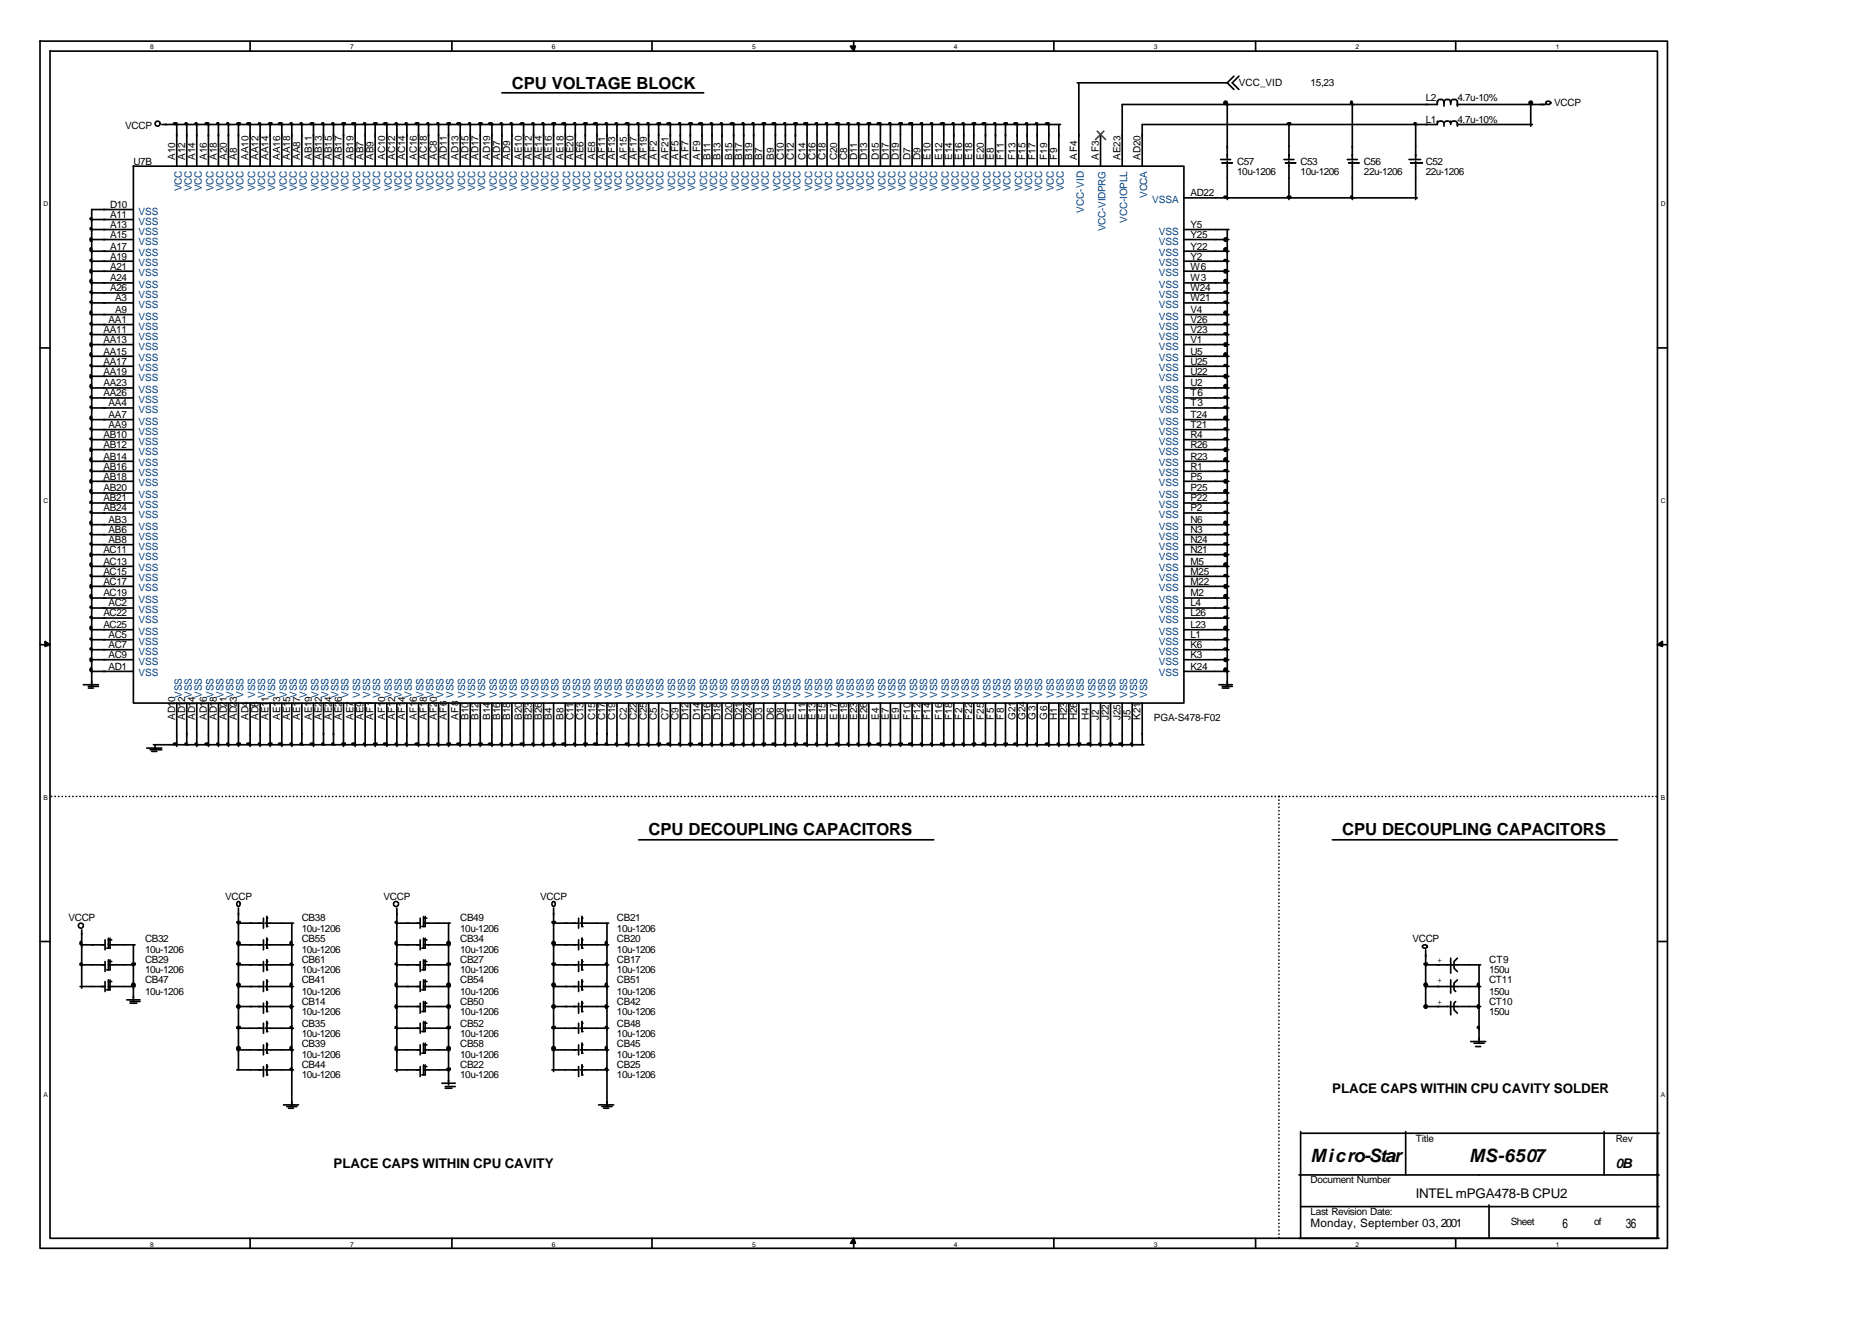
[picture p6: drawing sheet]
<svg xmlns="http://www.w3.org/2000/svg" width="297mm" height="210mm" viewBox="0 0 297 210" stroke-linecap="round" stroke-linejoin="round" font-family="sans-serif">
<defs><g id="words">
<g font-size="2.9">
<text x="208" y="184.3">Micro-Star</text>
<text x="233.1" y="184.3">MS-6507</text>
</g>
<g font-size="2.6">
<text x="81.2" y="14.2">CPU VOLTAGE BLOCK</text>
<text x="102.9" y="132.5">CPU DECOUPLING CAPACITORS</text>
<text x="213" y="132.5">CPU DECOUPLING CAPACITORS</text>
</g>
<g font-size="2.1">
<text x="211.4" y="173.5">PLACE CAPS WITHIN CPU CAVITY SOLDER</text>
<text x="52.9" y="185.4">PLACE CAPS WITHIN CPU CAVITY</text>
<text x="256.4" y="185.4">0B</text>
<text x="224.6" y="190.1">INTEL mPGA478-B CPU2</text>
<text x="247.9" y="194.9">6</text>
<text x="258" y="194.9">36</text>
</g>
<text font-size="1.9" x="208" y="194.6">Monday, September 03,2001</text>
<g font-size="1.6">
<text x="196.6" y="13.7">VCC_VID</text>
<text x="208" y="13.7">15,23</text>
<text x="226.2" y="16.1">L2</text>
<text x="231.2" y="16.1">4.7u-10%</text>
<text x="246.6" y="16.8">VCCP</text>
<text x="19.8" y="20.5">VCCP</text>
<text x="226.2" y="19.5">L1</text>
<text x="231.2" y="19.5">4.7u-10%</text>
<text x="21.2" y="26.1">U7B</text>
<text x="27.8" y="25.3" transform="rotate(-90 27.8 25.3)">A10</text>
<text x="29.4" y="25.3" transform="rotate(-90 29.4 25.3)">A12</text>
<text x="31" y="25.3" transform="rotate(-90 31 25.3)">A14</text>
<text x="32.8" y="25.3" transform="rotate(-90 32.8 25.3)">A16</text>
<text x="34.4" y="25.3" transform="rotate(-90 34.4 25.3)">A18</text>
<text x="36" y="25.3" transform="rotate(-90 36 25.3)">A20</text>
<text x="37.6" y="25.3" transform="rotate(-90 37.6 25.3)">A8</text>
<text x="39.4" y="25.3" transform="rotate(-90 39.4 25.3)">AA10</text>
<text x="41" y="25.3" transform="rotate(-90 41 25.3)">AA12</text>
<text x="42.6" y="25.3" transform="rotate(-90 42.6 25.3)">AA14</text>
<text x="44.4" y="25.3" transform="rotate(-90 44.4 25.3)">AA16</text>
<text x="46" y="25.3" transform="rotate(-90 46 25.3)">AA18</text>
<text x="47.6" y="25.3" transform="rotate(-90 47.6 25.3)">AA8</text>
<text x="49.5" y="25.3" transform="rotate(-90 49.5 25.3)">AB11</text>
<text x="51.1" y="25.3" transform="rotate(-90 51.1 25.3)">AB13</text>
<text x="52.7" y="25.3" transform="rotate(-90 52.7 25.3)">AB15</text>
<text x="54.2" y="25.3" transform="rotate(-90 54.2 25.3)">AB17</text>
<text x="56.1" y="25.3" transform="rotate(-90 56.1 25.3)">AB19</text>
<text x="57.7" y="25.3" transform="rotate(-90 57.7 25.3)">AB7</text>
<text x="59.3" y="25.3" transform="rotate(-90 59.3 25.3)">AB9</text>
<text x="61.1" y="25.3" transform="rotate(-90 61.1 25.3)">AC10</text>
<text x="62.7" y="25.3" transform="rotate(-90 62.7 25.3)">AC12</text>
<text x="64.3" y="25.3" transform="rotate(-90 64.3 25.3)">AC14</text>
<text x="66.1" y="25.3" transform="rotate(-90 66.1 25.3)">AC16</text>
<text x="67.7" y="25.3" transform="rotate(-90 67.7 25.3)">AC18</text>
<text x="69.3" y="25.3" transform="rotate(-90 69.3 25.3)">AC8</text>
<text x="70.9" y="25.3" transform="rotate(-90 70.9 25.3)">AD11</text>
<text x="72.8" y="25.3" transform="rotate(-90 72.8 25.3)">AD13</text>
<text x="74.3" y="25.3" transform="rotate(-90 74.3 25.3)">AD15</text>
<text x="75.9" y="25.3" transform="rotate(-90 75.9 25.3)">AD17</text>
<text x="77.8" y="25.3" transform="rotate(-90 77.8 25.3)">AD19</text>
<text x="79.4" y="25.3" transform="rotate(-90 79.4 25.3)">AD7</text>
<text x="81" y="25.3" transform="rotate(-90 81 25.3)">AD9</text>
<text x="82.8" y="25.3" transform="rotate(-90 82.8 25.3)">AE10</text>
<text x="84.4" y="25.3" transform="rotate(-90 84.4 25.3)">AE12</text>
<text x="86" y="25.3" transform="rotate(-90 86 25.3)">AE14</text>
<text x="87.6" y="25.3" transform="rotate(-90 87.6 25.3)">AE16</text>
<text x="89.4" y="25.3" transform="rotate(-90 89.4 25.3)">AE18</text>
<text x="91" y="25.3" transform="rotate(-90 91 25.3)">AE20</text>
<text x="92.6" y="25.3" transform="rotate(-90 92.6 25.3)">AE6</text>
<text x="94.5" y="25.3" transform="rotate(-90 94.5 25.3)">AE8</text>
<text x="96" y="25.3" transform="rotate(-90 96 25.3)">AF11</text>
<text x="97.6" y="25.3" transform="rotate(-90 97.6 25.3)">AF13</text>
<text x="99.5" y="25.3" transform="rotate(-90 99.5 25.3)">AF15</text>
<text x="101.1" y="25.3" transform="rotate(-90 101.1 25.3)">AF17</text>
<text x="102.7" y="25.3" transform="rotate(-90 102.7 25.3)">AF19</text>
<text x="104.2" y="25.3" transform="rotate(-90 104.2 25.3)">AF2</text>
<text x="106.1" y="25.3" transform="rotate(-90 106.1 25.3)">AF21</text>
<text x="107.7" y="25.3" transform="rotate(-90 107.7 25.3)">AF5</text>
<text x="109.3" y="25.3" transform="rotate(-90 109.3 25.3)">AF7</text>
<text x="111.1" y="25.3" transform="rotate(-90 111.1 25.3)">AF9</text>
<text x="112.7" y="25.3" transform="rotate(-90 112.7 25.3)">B11</text>
<text x="114.3" y="25.3" transform="rotate(-90 114.3 25.3)">B13</text>
<text x="116.2" y="25.3" transform="rotate(-90 116.2 25.3)">B15</text>
<text x="117.7" y="25.3" transform="rotate(-90 117.7 25.3)">B17</text>
<text x="119.3" y="25.3" transform="rotate(-90 119.3 25.3)">B19</text>
<text x="120.9" y="25.3" transform="rotate(-90 120.9 25.3)">B7</text>
<text x="122.8" y="25.3" transform="rotate(-90 122.8 25.3)">B9</text>
<text x="124.4" y="25.3" transform="rotate(-90 124.4 25.3)">C10</text>
<text x="125.9" y="25.3" transform="rotate(-90 125.9 25.3)">C12</text>
<text x="127.8" y="25.3" transform="rotate(-90 127.8 25.3)">C14</text>
<text x="129.4" y="25.3" transform="rotate(-90 129.4 25.3)">C16</text>
<text x="131" y="25.3" transform="rotate(-90 131 25.3)">C18</text>
<text x="132.8" y="25.3" transform="rotate(-90 132.8 25.3)">C20</text>
<text x="134.4" y="25.3" transform="rotate(-90 134.4 25.3)">C8</text>
<text x="136" y="25.3" transform="rotate(-90 136 25.3)">D11</text>
<text x="137.6" y="25.3" transform="rotate(-90 137.6 25.3)">D13</text>
<text x="139.4" y="25.3" transform="rotate(-90 139.4 25.3)">D15</text>
<text x="141" y="25.3" transform="rotate(-90 141 25.3)">D17</text>
<text x="142.6" y="25.3" transform="rotate(-90 142.6 25.3)">D19</text>
<text x="144.5" y="25.3" transform="rotate(-90 144.5 25.3)">D7</text>
<text x="146" y="25.3" transform="rotate(-90 146 25.3)">D9</text>
<text x="147.6" y="25.3" transform="rotate(-90 147.6 25.3)">E10</text>
<text x="149.5" y="25.3" transform="rotate(-90 149.5 25.3)">E12</text>
<text x="151.1" y="25.3" transform="rotate(-90 151.1 25.3)">E14</text>
<text x="152.7" y="25.3" transform="rotate(-90 152.7 25.3)">E16</text>
<text x="154.3" y="25.3" transform="rotate(-90 154.3 25.3)">E18</text>
<text x="156.1" y="25.3" transform="rotate(-90 156.1 25.3)">E20</text>
<text x="157.7" y="25.3" transform="rotate(-90 157.7 25.3)">E8</text>
<text x="159.3" y="25.3" transform="rotate(-90 159.3 25.3)">F11</text>
<text x="161.1" y="25.3" transform="rotate(-90 161.1 25.3)">F13</text>
<text x="162.7" y="25.3" transform="rotate(-90 162.7 25.3)">F15</text>
<text x="164.3" y="25.3" transform="rotate(-90 164.3 25.3)">F17</text>
<text x="166.2" y="25.3" transform="rotate(-90 166.2 25.3)">F19</text>
<text x="167.7" y="25.3" transform="rotate(-90 167.7 25.3)">F9</text>
<text x="170.9" y="25.3" transform="rotate(-90 170.9 25.3)">AF4</text>
<text x="174.4" y="25.3" transform="rotate(-90 174.4 25.3)">AF3</text>
<text x="177.8" y="25.3" transform="rotate(-90 177.8 25.3)">AE23</text>
<text x="181" y="25.3" transform="rotate(-90 181 25.3)">AD20</text>
<text x="196.3" y="26.1">C57</text>
<text x="196.3" y="27.7">10u-1206</text>
<text x="206.4" y="26.1">C53</text>
<text x="206.4" y="27.7">10u-1206</text>
<text x="216.4" y="26.1">C56</text>
<text x="216.4" y="27.7">22u-1206</text>
<text x="226.2" y="26.1">C52</text>
<text x="226.2" y="27.7">22u-1206</text>
<text x="17.5" y="33">D10</text>
<text x="17.5" y="34.6">A11</text>
<text x="188.9" y="31.1">AD22</text>
<text x="17.5" y="36.2">A13</text>
<text x="17.5" y="37.7">A15</text>
<text x="17.5" y="39.6">A17</text>
<text x="17.5" y="41.2">A19</text>
<text x="188.9" y="36.2">Y5</text>
<text x="188.9" y="37.7">Y25</text>
<text x="188.9" y="39.6">Y22</text>
<text x="188.9" y="41.2">Y2</text>
<text x="17.5" y="42.8">A21</text>
<text x="17.5" y="44.6">A24</text>
<text x="17.5" y="46.2">A26</text>
<text x="18.3" y="47.8">A3</text>
<text x="188.9" y="42.8">W6</text>
<text x="188.9" y="44.6">W3</text>
<text x="188.9" y="46.2">W24</text>
<text x="188.9" y="47.8">W21</text>
<text x="16.4" y="52.8">AA11</text>
<text x="17.2" y="51.2">AA1</text>
<text x="18.3" y="49.7">A9</text>
<text x="188.9" y="52.8">V23</text>
<text x="188.9" y="49.7">V4</text>
<text x="188.9" y="51.2">V26</text>
<text x="16.4" y="54.4">AA13</text>
<text x="16.4" y="56.3">AA15</text>
<text x="16.4" y="57.9">AA17</text>
<text x="16.4" y="59.4">AA19</text>
<text x="188.9" y="54.4">V1</text>
<text x="188.9" y="56.3">U5</text>
<text x="188.9" y="57.9">U25</text>
<text x="188.9" y="59.4">U22</text>
<text x="16.4" y="61.3">AA23</text>
<text x="16.4" y="62.9">AA26</text>
<text x="17.2" y="64.5">AA4</text>
<text x="188.9" y="61.3">U2</text>
<text x="188.9" y="62.9">T6</text>
<text x="188.9" y="64.5">T3</text>
<text x="16.4" y="69.5">AB10</text>
<text x="16.4" y="71.1">AB12</text>
<text x="17.2" y="66.3">AA7</text>
<text x="17.2" y="67.9">AA9</text>
<text x="188.9" y="69.5">R4</text>
<text x="188.9" y="71.1">R26</text>
<text x="188.9" y="66.3">T24</text>
<text x="188.9" y="67.9">T21</text>
<text x="16.4" y="72.9">AB14</text>
<text x="16.4" y="74.5">AB16</text>
<text x="16.4" y="76.1">AB18</text>
<text x="16.4" y="78">AB20</text>
<text x="188.9" y="72.9">R23</text>
<text x="188.9" y="74.5">R1</text>
<text x="188.9" y="76.1">P5</text>
<text x="188.9" y="78">P25</text>
<text x="16.4" y="79.6">AB21</text>
<text x="16.4" y="81.1">AB24</text>
<text x="17.2" y="83">AB3</text>
<text x="188.9" y="79.6">P22</text>
<text x="188.9" y="81.1">P2</text>
<text x="188.9" y="83">N6</text>
<text x="16.4" y="89.6">AC13</text>
<text x="16.4" y="87.8">AC11</text>
<text x="17.2" y="84.6">AB6</text>
<text x="17.2" y="86.2">AB8</text>
<text x="188.9" y="89.6">M5</text>
<text x="188.9" y="87.8">N21</text>
<text x="188.9" y="86.2">N24</text>
<text x="188.9" y="84.6">N3</text>
<text x="16.4" y="91.2">AC15</text>
<text x="16.4" y="92.8">AC17</text>
<text x="16.4" y="94.6">AC19</text>
<text x="188.9" y="94.6">M2</text>
<text x="188.9" y="92.8">M22</text>
<text x="188.9" y="91.2">M25</text>
<text x="16.4" y="97.8">AC22</text>
<text x="16.4" y="99.7">AC25</text>
<text x="17.2" y="96.2">AC2</text>
<text x="17.2" y="101.2">AC5</text>
<text x="188.9" y="101.2">L1</text>
<text x="188.9" y="99.7">L23</text>
<text x="188.9" y="97.8">L26</text>
<text x="188.9" y="96.2">L4</text>
<text x="17.2" y="102.8">AC7</text>
<text x="17.2" y="104.4">AC9</text>
<text x="17.2" y="106.3">AD1</text>
<text x="188.9" y="106.3">K24</text>
<text x="188.9" y="104.4">K3</text>
<text x="188.9" y="102.8">K6</text>
<text x="27.8" y="114.2" transform="rotate(-90 27.8 114.2)">AD10</text>
<text x="29.4" y="114.2" transform="rotate(-90 29.4 114.2)">AD12</text>
<text x="31" y="114.2" transform="rotate(-90 31 114.2)">AD14</text>
<text x="32.8" y="114.2" transform="rotate(-90 32.8 114.2)">AD16</text>
<text x="34.4" y="114.2" transform="rotate(-90 34.4 114.2)">AD18</text>
<text x="36" y="114.2" transform="rotate(-90 36 114.2)">AD21</text>
<text x="37.6" y="114.2" transform="rotate(-90 37.6 114.2)">AD23</text>
<text x="39.4" y="114.2" transform="rotate(-90 39.4 114.2)">AD4</text>
<text x="41" y="114.2" transform="rotate(-90 41 114.2)">AD8</text>
<text x="42.6" y="114.2" transform="rotate(-90 42.6 114.2)">AE11</text>
<text x="44.4" y="114.2" transform="rotate(-90 44.4 114.2)">AE13</text>
<text x="46" y="114.2" transform="rotate(-90 46 114.2)">AE15</text>
<text x="47.6" y="114.2" transform="rotate(-90 47.6 114.2)">AE17</text>
<text x="49.5" y="114.2" transform="rotate(-90 49.5 114.2)">AE19</text>
<text x="51.1" y="114.2" transform="rotate(-90 51.1 114.2)">AE22</text>
<text x="52.7" y="114.2" transform="rotate(-90 52.7 114.2)">AE24</text>
<text x="54.2" y="114.2" transform="rotate(-90 54.2 114.2)">AE26</text>
<text x="56.1" y="114.2" transform="rotate(-90 56.1 114.2)">AE7</text>
<text x="57.7" y="114.2" transform="rotate(-90 57.7 114.2)">AE9</text>
<text x="59.3" y="114.2" transform="rotate(-90 59.3 114.2)">AF1</text>
<text x="61.1" y="114.2" transform="rotate(-90 61.1 114.2)">AF10</text>
<text x="62.7" y="114.2" transform="rotate(-90 62.7 114.2)">AF12</text>
<text x="64.3" y="114.2" transform="rotate(-90 64.3 114.2)">AF14</text>
<text x="66.1" y="114.2" transform="rotate(-90 66.1 114.2)">AF16</text>
<text x="67.7" y="114.2" transform="rotate(-90 67.7 114.2)">AF18</text>
<text x="69.3" y="114.2" transform="rotate(-90 69.3 114.2)">AF20</text>
<text x="70.9" y="114.2" transform="rotate(-90 70.9 114.2)">AF6</text>
<text x="72.8" y="114.2" transform="rotate(-90 72.8 114.2)">AF8</text>
<text x="74.3" y="114.2" transform="rotate(-90 74.3 114.2)">B10</text>
<text x="75.9" y="114.2" transform="rotate(-90 75.9 114.2)">B12</text>
<text x="77.8" y="114.2" transform="rotate(-90 77.8 114.2)">B14</text>
<text x="79.4" y="114.2" transform="rotate(-90 79.4 114.2)">B16</text>
<text x="81" y="114.2" transform="rotate(-90 81 114.2)">B18</text>
<text x="82.8" y="114.2" transform="rotate(-90 82.8 114.2)">B20</text>
<text x="84.4" y="114.2" transform="rotate(-90 84.4 114.2)">B23</text>
<text x="86" y="114.2" transform="rotate(-90 86 114.2)">B26</text>
<text x="87.6" y="114.2" transform="rotate(-90 87.6 114.2)">B4</text>
<text x="89.4" y="114.2" transform="rotate(-90 89.4 114.2)">B8</text>
<text x="91" y="114.2" transform="rotate(-90 91 114.2)">C11</text>
<text x="92.6" y="114.2" transform="rotate(-90 92.6 114.2)">C13</text>
<text x="94.5" y="114.2" transform="rotate(-90 94.5 114.2)">C15</text>
<text x="96" y="114.2" transform="rotate(-90 96 114.2)">C17</text>
<text x="97.6" y="114.2" transform="rotate(-90 97.6 114.2)">C19</text>
<text x="99.5" y="114.2" transform="rotate(-90 99.5 114.2)">C2</text>
<text x="101.1" y="114.2" transform="rotate(-90 101.1 114.2)">C22</text>
<text x="102.7" y="114.2" transform="rotate(-90 102.7 114.2)">C25</text>
<text x="104.2" y="114.2" transform="rotate(-90 104.2 114.2)">C5</text>
<text x="106.1" y="114.2" transform="rotate(-90 106.1 114.2)">C7</text>
<text x="107.7" y="114.2" transform="rotate(-90 107.7 114.2)">C9</text>
<text x="109.3" y="114.2" transform="rotate(-90 109.3 114.2)">D12</text>
<text x="111.1" y="114.2" transform="rotate(-90 111.1 114.2)">D14</text>
<text x="112.7" y="114.2" transform="rotate(-90 112.7 114.2)">D16</text>
<text x="114.3" y="114.2" transform="rotate(-90 114.3 114.2)">D18</text>
<text x="116.2" y="114.2" transform="rotate(-90 116.2 114.2)">D20</text>
<text x="117.7" y="114.2" transform="rotate(-90 117.7 114.2)">D21</text>
<text x="119.3" y="114.2" transform="rotate(-90 119.3 114.2)">D24</text>
<text x="120.9" y="114.2" transform="rotate(-90 120.9 114.2)">D3</text>
<text x="122.8" y="114.2" transform="rotate(-90 122.8 114.2)">D6</text>
<text x="124.4" y="114.2" transform="rotate(-90 124.4 114.2)">D8</text>
<text x="125.9" y="114.2" transform="rotate(-90 125.9 114.2)">E1</text>
<text x="127.8" y="114.2" transform="rotate(-90 127.8 114.2)">E11</text>
<text x="129.4" y="114.2" transform="rotate(-90 129.4 114.2)">E13</text>
<text x="131" y="114.2" transform="rotate(-90 131 114.2)">E15</text>
<text x="132.8" y="114.2" transform="rotate(-90 132.8 114.2)">E17</text>
<text x="134.4" y="114.2" transform="rotate(-90 134.4 114.2)">E19</text>
<text x="136" y="114.2" transform="rotate(-90 136 114.2)">E23</text>
<text x="137.6" y="114.2" transform="rotate(-90 137.6 114.2)">E26</text>
<text x="139.4" y="114.2" transform="rotate(-90 139.4 114.2)">E4</text>
<text x="141" y="114.2" transform="rotate(-90 141 114.2)">E7</text>
<text x="142.6" y="114.2" transform="rotate(-90 142.6 114.2)">E9</text>
<text x="144.5" y="114.2" transform="rotate(-90 144.5 114.2)">F10</text>
<text x="146" y="114.2" transform="rotate(-90 146 114.2)">F12</text>
<text x="147.6" y="114.2" transform="rotate(-90 147.6 114.2)">F14</text>
<text x="149.5" y="114.2" transform="rotate(-90 149.5 114.2)">F16</text>
<text x="151.1" y="114.2" transform="rotate(-90 151.1 114.2)">F18</text>
<text x="152.7" y="114.2" transform="rotate(-90 152.7 114.2)">F2</text>
<text x="154.3" y="114.2" transform="rotate(-90 154.3 114.2)">F22</text>
<text x="156.1" y="114.2" transform="rotate(-90 156.1 114.2)">F25</text>
<text x="157.7" y="114.2" transform="rotate(-90 157.7 114.2)">F5</text>
<text x="159.3" y="114.2" transform="rotate(-90 159.3 114.2)">F8</text>
<text x="161.1" y="114.2" transform="rotate(-90 161.1 114.2)">G21</text>
<text x="162.7" y="114.2" transform="rotate(-90 162.7 114.2)">G24</text>
<text x="164.3" y="114.2" transform="rotate(-90 164.3 114.2)">G3</text>
<text x="166.2" y="114.2" transform="rotate(-90 166.2 114.2)">G6</text>
<text x="167.7" y="114.2" transform="rotate(-90 167.7 114.2)">H1</text>
<text x="169.3" y="114.2" transform="rotate(-90 169.3 114.2)">H23</text>
<text x="170.9" y="114.2" transform="rotate(-90 170.9 114.2)">H26</text>
<text x="172.8" y="114.2" transform="rotate(-90 172.8 114.2)">H4</text>
<text x="174.4" y="114.2" transform="rotate(-90 174.4 114.2)">J2</text>
<text x="175.9" y="114.2" transform="rotate(-90 175.9 114.2)">J22</text>
<text x="177.8" y="114.2" transform="rotate(-90 177.8 114.2)">J25</text>
<text x="179.4" y="114.2" transform="rotate(-90 179.4 114.2)">J5</text>
<text x="181" y="114.2" transform="rotate(-90 181 114.2)">K21</text>
<text x="183.1" y="114.5">PGA-S478-F02</text>
<text x="35.7" y="142.8">VCCP</text>
<text x="60.9" y="142.8">VCCP</text>
<text x="85.7" y="142.8">VCCP</text>
<text x="10.8" y="146.2">VCCP</text>
<text x="23" y="149.4">CB32</text>
<text x="47.9" y="146.2">CB38</text>
<text x="47.9" y="147.8">10u-1206</text>
<text x="47.9" y="149.4">CB55</text>
<text x="73" y="146.2">CB49</text>
<text x="73" y="147.8">10u-1206</text>
<text x="73" y="149.4">CB34</text>
<text x="97.9" y="146.2">CB21</text>
<text x="97.9" y="147.8">10u-1206</text>
<text x="97.9" y="149.4">CB20</text>
<text x="224.1" y="149.4">VCCP</text>
<text x="23" y="151.3">10u-1206</text>
<text x="23" y="152.8">CB29</text>
<text x="23" y="154.4">10u-1206</text>
<text x="47.9" y="151.3">10u-1206</text>
<text x="47.9" y="152.8">CB61</text>
<text x="47.9" y="154.4">10u-1206</text>
<text x="73" y="151.3">10u-1206</text>
<text x="73" y="152.8">CB27</text>
<text x="73" y="154.4">10u-1206</text>
<text x="97.9" y="151.3">10u-1206</text>
<text x="97.9" y="152.8">CB17</text>
<text x="97.9" y="154.4">10u-1206</text>
<text x="228.1" y="152.8">+</text>
<text x="236.3" y="152.8">CT9</text>
<text x="236.3" y="154.4">150u</text>
<text x="23" y="156">CB47</text>
<text x="23" y="157.9">10u-1206</text>
<text x="47.9" y="156">CB41</text>
<text x="47.9" y="157.9">10u-1206</text>
<text x="47.9" y="159.5">CB14</text>
<text x="47.9" y="161">10u-1206</text>
<text x="73" y="159.5">CB50</text>
<text x="73" y="161">10u-1206</text>
<text x="73" y="156">CB54</text>
<text x="73" y="157.9">10u-1206</text>
<text x="97.9" y="159.5">CB42</text>
<text x="97.9" y="161">10u-1206</text>
<text x="97.9" y="156">CB51</text>
<text x="97.9" y="157.9">10u-1206</text>
<text x="228.1" y="156">+</text>
<text x="228.1" y="159.5">+</text>
<text x="236.3" y="156">CT11</text>
<text x="236.3" y="157.9">150u</text>
<text x="236.3" y="159.5">CT10</text>
<text x="236.3" y="161">150u</text>
<text x="47.9" y="162.9">CB35</text>
<text x="47.9" y="164.5">10u-1206</text>
<text x="47.9" y="166.1">CB39</text>
<text x="47.9" y="167.9">10u-1206</text>
<text x="73" y="162.9">CB52</text>
<text x="73" y="164.5">10u-1206</text>
<text x="73" y="166.1">CB58</text>
<text x="73" y="167.9">10u-1206</text>
<text x="97.9" y="162.9">CB48</text>
<text x="97.9" y="164.5">10u-1206</text>
<text x="97.9" y="166.1">CB45</text>
<text x="97.9" y="167.9">10u-1206</text>
<text x="47.9" y="169.5">CB44</text>
<text x="47.9" y="171.1">10u-1206</text>
<text x="73" y="169.5">CB22</text>
<text x="73" y="171.1">10u-1206</text>
<text x="97.9" y="169.5">CB25</text>
<text x="97.9" y="171.1">10u-1206</text>
<text x="224.6" y="181.2">Title</text>
<text x="256.4" y="181.2">Rev</text>
<text x="208" y="187.8">Document Number</text>
<text x="208" y="192.8">Last Revision Date:</text>
<text x="239.7" y="194.4">Sheet</text>
<text x="252.9" y="194.4">of</text>
</g>
<g font-size="1.6" fill="#004080">
<text x="22" y="34">VSS</text>
<text x="22" y="35.6">VSS</text>
<text x="28.8" y="30.3" transform="rotate(-90 28.8 30.3)">VCC</text>
<text x="30.4" y="30.3" transform="rotate(-90 30.4 30.3)">VCC</text>
<text x="32" y="30.3" transform="rotate(-90 32 30.3)">VCC</text>
<text x="33.9" y="30.3" transform="rotate(-90 33.9 30.3)">VCC</text>
<text x="35.5" y="30.3" transform="rotate(-90 35.5 30.3)">VCC</text>
<text x="37" y="30.3" transform="rotate(-90 37 30.3)">VCC</text>
<text x="38.6" y="30.3" transform="rotate(-90 38.6 30.3)">VCC</text>
<text x="40.5" y="30.3" transform="rotate(-90 40.5 30.3)">VCC</text>
<text x="42.1" y="30.3" transform="rotate(-90 42.1 30.3)">VCC</text>
<text x="43.7" y="30.3" transform="rotate(-90 43.7 30.3)">VCC</text>
<text x="45.5" y="30.3" transform="rotate(-90 45.5 30.3)">VCC</text>
<text x="47.1" y="30.3" transform="rotate(-90 47.1 30.3)">VCC</text>
<text x="48.7" y="30.3" transform="rotate(-90 48.7 30.3)">VCC</text>
<text x="50.5" y="30.3" transform="rotate(-90 50.5 30.3)">VCC</text>
<text x="52.1" y="30.3" transform="rotate(-90 52.1 30.3)">VCC</text>
<text x="53.7" y="30.3" transform="rotate(-90 53.7 30.3)">VCC</text>
<text x="55.3" y="30.3" transform="rotate(-90 55.3 30.3)">VCC</text>
<text x="57.1" y="30.3" transform="rotate(-90 57.1 30.3)">VCC</text>
<text x="58.7" y="30.3" transform="rotate(-90 58.7 30.3)">VCC</text>
<text x="60.3" y="30.3" transform="rotate(-90 60.3 30.3)">VCC</text>
<text x="62.2" y="30.3" transform="rotate(-90 62.2 30.3)">VCC</text>
<text x="63.8" y="30.3" transform="rotate(-90 63.8 30.3)">VCC</text>
<text x="65.4" y="30.3" transform="rotate(-90 65.4 30.3)">VCC</text>
<text x="67.2" y="30.3" transform="rotate(-90 67.2 30.3)">VCC</text>
<text x="68.8" y="30.3" transform="rotate(-90 68.8 30.3)">VCC</text>
<text x="70.4" y="30.3" transform="rotate(-90 70.4 30.3)">VCC</text>
<text x="72" y="30.3" transform="rotate(-90 72 30.3)">VCC</text>
<text x="73.8" y="30.3" transform="rotate(-90 73.8 30.3)">VCC</text>
<text x="75.4" y="30.3" transform="rotate(-90 75.4 30.3)">VCC</text>
<text x="77" y="30.3" transform="rotate(-90 77 30.3)">VCC</text>
<text x="78.8" y="30.3" transform="rotate(-90 78.8 30.3)">VCC</text>
<text x="80.4" y="30.3" transform="rotate(-90 80.4 30.3)">VCC</text>
<text x="82" y="30.3" transform="rotate(-90 82 30.3)">VCC</text>
<text x="83.9" y="30.3" transform="rotate(-90 83.9 30.3)">VCC</text>
<text x="85.5" y="30.3" transform="rotate(-90 85.5 30.3)">VCC</text>
<text x="87" y="30.3" transform="rotate(-90 87 30.3)">VCC</text>
<text x="88.6" y="30.3" transform="rotate(-90 88.6 30.3)">VCC</text>
<text x="90.5" y="30.3" transform="rotate(-90 90.5 30.3)">VCC</text>
<text x="92.1" y="30.3" transform="rotate(-90 92.1 30.3)">VCC</text>
<text x="93.7" y="30.3" transform="rotate(-90 93.7 30.3)">VCC</text>
<text x="95.5" y="30.3" transform="rotate(-90 95.5 30.3)">VCC</text>
<text x="97.1" y="30.3" transform="rotate(-90 97.1 30.3)">VCC</text>
<text x="98.7" y="30.3" transform="rotate(-90 98.7 30.3)">VCC</text>
<text x="100.5" y="30.3" transform="rotate(-90 100.5 30.3)">VCC</text>
<text x="102.1" y="30.3" transform="rotate(-90 102.1 30.3)">VCC</text>
<text x="103.7" y="30.3" transform="rotate(-90 103.7 30.3)">VCC</text>
<text x="105.3" y="30.3" transform="rotate(-90 105.3 30.3)">VCC</text>
<text x="107.2" y="30.3" transform="rotate(-90 107.2 30.3)">VCC</text>
<text x="108.7" y="30.3" transform="rotate(-90 108.7 30.3)">VCC</text>
<text x="110.3" y="30.3" transform="rotate(-90 110.3 30.3)">VCC</text>
<text x="112.2" y="30.3" transform="rotate(-90 112.2 30.3)">VCC</text>
<text x="113.8" y="30.3" transform="rotate(-90 113.8 30.3)">VCC</text>
<text x="115.4" y="30.3" transform="rotate(-90 115.4 30.3)">VCC</text>
<text x="117.2" y="30.3" transform="rotate(-90 117.2 30.3)">VCC</text>
<text x="118.8" y="30.3" transform="rotate(-90 118.8 30.3)">VCC</text>
<text x="120.4" y="30.3" transform="rotate(-90 120.4 30.3)">VCC</text>
<text x="122" y="30.3" transform="rotate(-90 122 30.3)">VCC</text>
<text x="123.8" y="30.3" transform="rotate(-90 123.8 30.3)">VCC</text>
<text x="125.4" y="30.3" transform="rotate(-90 125.4 30.3)">VCC</text>
<text x="127" y="30.3" transform="rotate(-90 127 30.3)">VCC</text>
<text x="128.9" y="30.3" transform="rotate(-90 128.9 30.3)">VCC</text>
<text x="130.4" y="30.3" transform="rotate(-90 130.4 30.3)">VCC</text>
<text x="132" y="30.3" transform="rotate(-90 132 30.3)">VCC</text>
<text x="133.9" y="30.3" transform="rotate(-90 133.9 30.3)">VCC</text>
<text x="135.5" y="30.3" transform="rotate(-90 135.5 30.3)">VCC</text>
<text x="137.1" y="30.3" transform="rotate(-90 137.1 30.3)">VCC</text>
<text x="138.6" y="30.3" transform="rotate(-90 138.6 30.3)">VCC</text>
<text x="140.5" y="30.3" transform="rotate(-90 140.5 30.3)">VCC</text>
<text x="142.1" y="30.3" transform="rotate(-90 142.1 30.3)">VCC</text>
<text x="143.7" y="30.3" transform="rotate(-90 143.7 30.3)">VCC</text>
<text x="145.5" y="30.3" transform="rotate(-90 145.5 30.3)">VCC</text>
<text x="147.1" y="30.3" transform="rotate(-90 147.1 30.3)">VCC</text>
<text x="148.7" y="30.3" transform="rotate(-90 148.7 30.3)">VCC</text>
<text x="150.5" y="30.3" transform="rotate(-90 150.5 30.3)">VCC</text>
<text x="152.1" y="30.3" transform="rotate(-90 152.1 30.3)">VCC</text>
<text x="153.7" y="30.3" transform="rotate(-90 153.7 30.3)">VCC</text>
<text x="155.3" y="30.3" transform="rotate(-90 155.3 30.3)">VCC</text>
<text x="157.2" y="30.3" transform="rotate(-90 157.2 30.3)">VCC</text>
<text x="158.7" y="30.3" transform="rotate(-90 158.7 30.3)">VCC</text>
<text x="160.3" y="30.3" transform="rotate(-90 160.3 30.3)">VCC</text>
<text x="162.2" y="30.3" transform="rotate(-90 162.2 30.3)">VCC</text>
<text x="163.8" y="30.3" transform="rotate(-90 163.8 30.3)">VCC</text>
<text x="165.4" y="30.3" transform="rotate(-90 165.4 30.3)">VCC</text>
<text x="167.2" y="30.3" transform="rotate(-90 167.2 30.3)">VCC</text>
<text x="168.8" y="30.3" transform="rotate(-90 168.8 30.3)">VCC</text>
<text x="172" y="33.8" transform="rotate(-90 172 33.8)">VCC-VID</text>
<text x="178.9" y="35.4" transform="rotate(-90 178.9 35.4)">VCC-IOPLL</text>
<text x="182" y="31.4" transform="rotate(-90 182 31.4)">VCCA</text>
<text x="182.8" y="32.2">VSSA</text>
<text x="22" y="37.2">VSS</text>
<text x="22" y="38.8">VSS</text>
<text x="22" y="40.7">VSS</text>
<text x="175.4" y="36.7" transform="rotate(-90 175.4 36.7)">VCC-VIDPRG</text>
<text x="183.9" y="37.2">VSS</text>
<text x="183.9" y="38.8">VSS</text>
<text x="183.9" y="40.7">VSS</text>
<text x="22" y="42.2">VSS</text>
<text x="22" y="43.8">VSS</text>
<text x="22" y="45.7">VSS</text>
<text x="22" y="47.3">VSS</text>
<text x="183.9" y="42.2">VSS</text>
<text x="183.9" y="43.8">VSS</text>
<text x="183.9" y="45.7">VSS</text>
<text x="183.9" y="47.3">VSS</text>
<text x="22" y="48.9">VSS</text>
<text x="22" y="52.3">VSS</text>
<text x="22" y="53.9">VSS</text>
<text x="22" y="50.7">VSS</text>
<text x="183.9" y="53.9">VSS</text>
<text x="183.9" y="48.9">VSS</text>
<text x="183.9" y="50.7">VSS</text>
<text x="183.9" y="52.3">VSS</text>
<text x="22" y="55.5">VSS</text>
<text x="22" y="57.3">VSS</text>
<text x="22" y="58.9">VSS</text>
<text x="183.9" y="55.5">VSS</text>
<text x="183.9" y="57.3">VSS</text>
<text x="183.9" y="58.9">VSS</text>
<text x="22" y="60.5">VSS</text>
<text x="22" y="62.4">VSS</text>
<text x="22" y="63.9">VSS</text>
<text x="22" y="65.5">VSS</text>
<text x="183.9" y="60.5">VSS</text>
<text x="183.9" y="62.4">VSS</text>
<text x="183.9" y="63.9">VSS</text>
<text x="183.9" y="65.5">VSS</text>
<text x="22" y="67.4">VSS</text>
<text x="22" y="69">VSS</text>
<text x="22" y="70.6">VSS</text>
<text x="183.9" y="70.6">VSS</text>
<text x="183.9" y="67.4">VSS</text>
<text x="183.9" y="69">VSS</text>
<text x="22" y="72.1">VSS</text>
<text x="22" y="74">VSS</text>
<text x="22" y="75.6">VSS</text>
<text x="22" y="77.2">VSS</text>
<text x="183.9" y="72.1">VSS</text>
<text x="183.9" y="74">VSS</text>
<text x="183.9" y="75.6">VSS</text>
<text x="183.9" y="77.2">VSS</text>
<text x="22" y="79">VSS</text>
<text x="22" y="80.6">VSS</text>
<text x="22" y="82.2">VSS</text>
<text x="183.9" y="79">VSS</text>
<text x="183.9" y="80.6">VSS</text>
<text x="183.9" y="82.2">VSS</text>
<text x="22" y="84">VSS</text>
<text x="22" y="85.6">VSS</text>
<text x="22" y="87.2">VSS</text>
<text x="22" y="88.8">VSS</text>
<text x="183.9" y="88.8">VSS</text>
<text x="183.9" y="87.2">VSS</text>
<text x="183.9" y="84">VSS</text>
<text x="183.9" y="85.6">VSS</text>
<text x="22" y="90.7">VSS</text>
<text x="22" y="92.3">VSS</text>
<text x="22" y="93.8">VSS</text>
<text x="22" y="95.7">VSS</text>
<text x="183.9" y="95.7">VSS</text>
<text x="183.9" y="93.8">VSS</text>
<text x="183.9" y="92.3">VSS</text>
<text x="183.9" y="90.7">VSS</text>
<text x="22" y="97.3">VSS</text>
<text x="22" y="98.9">VSS</text>
<text x="22" y="100.7">VSS</text>
<text x="183.9" y="100.7">VSS</text>
<text x="183.9" y="98.9">VSS</text>
<text x="183.9" y="97.3">VSS</text>
<text x="22" y="102.3">VSS</text>
<text x="22" y="103.9">VSS</text>
<text x="22" y="105.5">VSS</text>
<text x="22" y="107.3">VSS</text>
<text x="183.9" y="107.3">VSS</text>
<text x="183.9" y="105.5">VSS</text>
<text x="183.9" y="103.9">VSS</text>
<text x="183.9" y="102.3">VSS</text>
<text x="28.8" y="110.8" transform="rotate(-90 28.8 110.8)">VSS</text>
<text x="30.4" y="110.8" transform="rotate(-90 30.4 110.8)">VSS</text>
<text x="32" y="110.8" transform="rotate(-90 32 110.8)">VSS</text>
<text x="33.9" y="110.8" transform="rotate(-90 33.9 110.8)">VSS</text>
<text x="35.5" y="110.8" transform="rotate(-90 35.5 110.8)">VSS</text>
<text x="37" y="110.8" transform="rotate(-90 37 110.8)">VSS</text>
<text x="38.6" y="110.8" transform="rotate(-90 38.6 110.8)">VSS</text>
<text x="40.5" y="110.8" transform="rotate(-90 40.5 110.8)">VSS</text>
<text x="42.1" y="110.8" transform="rotate(-90 42.1 110.8)">VSS</text>
<text x="43.7" y="110.8" transform="rotate(-90 43.7 110.8)">VSS</text>
<text x="45.5" y="110.8" transform="rotate(-90 45.5 110.8)">VSS</text>
<text x="47.1" y="110.8" transform="rotate(-90 47.1 110.8)">VSS</text>
<text x="48.7" y="110.8" transform="rotate(-90 48.7 110.8)">VSS</text>
<text x="50.5" y="110.8" transform="rotate(-90 50.5 110.8)">VSS</text>
<text x="52.1" y="110.8" transform="rotate(-90 52.1 110.8)">VSS</text>
<text x="53.7" y="110.8" transform="rotate(-90 53.7 110.8)">VSS</text>
<text x="55.3" y="110.8" transform="rotate(-90 55.3 110.8)">VSS</text>
<text x="57.1" y="110.8" transform="rotate(-90 57.1 110.8)">VSS</text>
<text x="58.7" y="110.8" transform="rotate(-90 58.7 110.8)">VSS</text>
<text x="60.3" y="110.8" transform="rotate(-90 60.3 110.8)">VSS</text>
<text x="62.2" y="110.8" transform="rotate(-90 62.2 110.8)">VSS</text>
<text x="63.8" y="110.8" transform="rotate(-90 63.8 110.8)">VSS</text>
<text x="65.4" y="110.8" transform="rotate(-90 65.4 110.8)">VSS</text>
<text x="67.2" y="110.8" transform="rotate(-90 67.2 110.8)">VSS</text>
<text x="68.8" y="110.8" transform="rotate(-90 68.8 110.8)">VSS</text>
<text x="70.4" y="110.8" transform="rotate(-90 70.4 110.8)">VSS</text>
<text x="72" y="110.8" transform="rotate(-90 72 110.8)">VSS</text>
<text x="73.8" y="110.8" transform="rotate(-90 73.8 110.8)">VSS</text>
<text x="75.4" y="110.8" transform="rotate(-90 75.4 110.8)">VSS</text>
<text x="77" y="110.8" transform="rotate(-90 77 110.8)">VSS</text>
<text x="78.8" y="110.8" transform="rotate(-90 78.8 110.8)">VSS</text>
<text x="80.4" y="110.8" transform="rotate(-90 80.4 110.8)">VSS</text>
<text x="82" y="110.8" transform="rotate(-90 82 110.8)">VSS</text>
<text x="83.9" y="110.8" transform="rotate(-90 83.9 110.8)">VSS</text>
<text x="85.5" y="110.8" transform="rotate(-90 85.5 110.8)">VSS</text>
<text x="87" y="110.8" transform="rotate(-90 87 110.8)">VSS</text>
<text x="88.6" y="110.8" transform="rotate(-90 88.6 110.8)">VSS</text>
<text x="90.5" y="110.8" transform="rotate(-90 90.5 110.8)">VSS</text>
<text x="92.1" y="110.8" transform="rotate(-90 92.1 110.8)">VSS</text>
<text x="93.7" y="110.8" transform="rotate(-90 93.7 110.8)">VSS</text>
<text x="95.5" y="110.8" transform="rotate(-90 95.5 110.8)">VSS</text>
<text x="97.1" y="110.8" transform="rotate(-90 97.1 110.8)">VSS</text>
<text x="98.7" y="110.8" transform="rotate(-90 98.7 110.8)">VSS</text>
<text x="100.5" y="110.8" transform="rotate(-90 100.5 110.8)">VSS</text>
<text x="102.1" y="110.8" transform="rotate(-90 102.1 110.8)">VSS</text>
<text x="103.7" y="110.8" transform="rotate(-90 103.7 110.8)">VSS</text>
<text x="105.3" y="110.8" transform="rotate(-90 105.3 110.8)">VSS</text>
<text x="107.2" y="110.8" transform="rotate(-90 107.2 110.8)">VSS</text>
<text x="108.7" y="110.8" transform="rotate(-90 108.7 110.8)">VSS</text>
<text x="110.3" y="110.8" transform="rotate(-90 110.3 110.8)">VSS</text>
<text x="112.2" y="110.8" transform="rotate(-90 112.2 110.8)">VSS</text>
<text x="113.8" y="110.8" transform="rotate(-90 113.8 110.8)">VSS</text>
<text x="115.4" y="110.8" transform="rotate(-90 115.4 110.8)">VSS</text>
<text x="117.2" y="110.8" transform="rotate(-90 117.2 110.8)">VSS</text>
<text x="118.8" y="110.8" transform="rotate(-90 118.8 110.8)">VSS</text>
<text x="120.4" y="110.8" transform="rotate(-90 120.4 110.8)">VSS</text>
<text x="122" y="110.8" transform="rotate(-90 122 110.8)">VSS</text>
<text x="123.8" y="110.8" transform="rotate(-90 123.8 110.8)">VSS</text>
<text x="125.4" y="110.8" transform="rotate(-90 125.4 110.8)">VSS</text>
<text x="127" y="110.8" transform="rotate(-90 127 110.8)">VSS</text>
<text x="128.9" y="110.8" transform="rotate(-90 128.9 110.8)">VSS</text>
<text x="130.4" y="110.8" transform="rotate(-90 130.4 110.8)">VSS</text>
<text x="132" y="110.8" transform="rotate(-90 132 110.8)">VSS</text>
<text x="133.9" y="110.8" transform="rotate(-90 133.9 110.8)">VSS</text>
<text x="135.5" y="110.8" transform="rotate(-90 135.5 110.8)">VSS</text>
<text x="137.1" y="110.8" transform="rotate(-90 137.1 110.8)">VSS</text>
<text x="138.6" y="110.8" transform="rotate(-90 138.6 110.8)">VSS</text>
<text x="140.5" y="110.8" transform="rotate(-90 140.5 110.8)">VSS</text>
<text x="142.1" y="110.8" transform="rotate(-90 142.1 110.8)">VSS</text>
<text x="143.7" y="110.8" transform="rotate(-90 143.7 110.8)">VSS</text>
<text x="145.5" y="110.8" transform="rotate(-90 145.5 110.8)">VSS</text>
<text x="147.1" y="110.8" transform="rotate(-90 147.1 110.8)">VSS</text>
<text x="148.7" y="110.8" transform="rotate(-90 148.7 110.8)">VSS</text>
<text x="150.5" y="110.8" transform="rotate(-90 150.5 110.8)">VSS</text>
<text x="152.1" y="110.8" transform="rotate(-90 152.1 110.8)">VSS</text>
<text x="153.7" y="110.8" transform="rotate(-90 153.7 110.8)">VSS</text>
<text x="155.3" y="110.8" transform="rotate(-90 155.3 110.8)">VSS</text>
<text x="157.2" y="110.8" transform="rotate(-90 157.2 110.8)">VSS</text>
<text x="158.7" y="110.8" transform="rotate(-90 158.7 110.8)">VSS</text>
<text x="160.3" y="110.8" transform="rotate(-90 160.3 110.8)">VSS</text>
<text x="162.2" y="110.8" transform="rotate(-90 162.2 110.8)">VSS</text>
<text x="163.8" y="110.8" transform="rotate(-90 163.8 110.8)">VSS</text>
<text x="165.4" y="110.8" transform="rotate(-90 165.4 110.8)">VSS</text>
<text x="167.2" y="110.8" transform="rotate(-90 167.2 110.8)">VSS</text>
<text x="168.8" y="110.8" transform="rotate(-90 168.8 110.8)">VSS</text>
<text x="170.4" y="110.8" transform="rotate(-90 170.4 110.8)">VSS</text>
<text x="172" y="110.8" transform="rotate(-90 172 110.8)">VSS</text>
<text x="173.8" y="110.8" transform="rotate(-90 173.8 110.8)">VSS</text>
<text x="175.4" y="110.8" transform="rotate(-90 175.4 110.8)">VSS</text>
<text x="177" y="110.8" transform="rotate(-90 177 110.8)">VSS</text>
<text x="178.9" y="110.8" transform="rotate(-90 178.9 110.8)">VSS</text>
<text x="180.4" y="110.8" transform="rotate(-90 180.4 110.8)">VSS</text>
<text x="182" y="110.8" transform="rotate(-90 182 110.8)">VSS</text>
</g>
<g font-size="1.1">
<text x="23.8" y="7.8">8</text>
<text x="55.6" y="7.8">7</text>
<text x="87.6" y="7.8">6</text>
<text x="119.3" y="7.8">5</text>
<text x="151.3" y="7.8">4</text>
<text x="183.1" y="7.8">3</text>
<text x="215.1" y="7.8">2</text>
<text x="246.9" y="7.8">1</text>
<text x="6.9" y="32.7">D</text>
<text x="263.5" y="32.7">D</text>
<text x="6.9" y="79.8">C</text>
<text x="263.5" y="79.8">C</text>
<text x="6.9" y="126.9">B</text>
<text x="263.5" y="126.9">B</text>
<text x="6.9" y="174">A</text>
<text x="263.5" y="174">A</text>
<text x="23.8" y="197.8">8</text>
<text x="55.6" y="197.8">7</text>
<text x="87.6" y="197.8">6</text>
<text x="119.3" y="197.8">5</text>
<text x="151.3" y="197.8">4</text>
<text x="183.1" y="197.8">3</text>
<text x="215.1" y="197.8">2</text>
<text x="246.9" y="197.8">1</text>
</g>
</g></defs>
<g fill="none" stroke="#000" stroke-width=".26">
<path d="M6.3 6.5h258.3v191.6h-258.3zM7.9 8.1h255.1v188.4h-255.1zM25.4 19.5a.4 .4 0 0 0-.6-.2 .4 .4 0 0 0-.1 .6 .4 .4 0 0 0 .6-.1l.1-.2M25.7 19.8h142.6M28 19.8v6.6M29.6 19.8v6.6M31.2 19.8v6.6M33.1 19.8v6.6M34.7 19.8v6.6M36.2 19.8v6.6M37.8 19.8v6.6M39.7 6.5v1.6"/>
<path d="M39.7 19.8v6.6M41.3 19.8v6.6M42.9 19.8v6.6M44.7 19.8v6.6M46.3 19.8v6.6M47.9 19.8v6.6M49.7 19.8v6.6M51.3 19.8v6.6M52.9 19.8v6.6M54.5 19.8v6.6M56.4 19.8v6.6M57.9 19.8v6.6"/>
<path d="M59.5 19.8v6.6M61.4 19.8v6.6M63 19.8v6.6M64.6 19.8v6.6M66.4 19.8v6.6M68 19.8v6.6M69.6 19.8v6.6M71.2 19.8v6.6M71.7 6.5v1.6M73 19.8v6.6M74.6 19.8v6.6M76.2 19.8v6.6"/>
<path d="M78.1 19.8v6.6M79.6 14.7h32.1M79.6 19.8v6.6M81.2 19.8v6.6M83.1 19.8v6.6M84.7 19.8v6.6M86.3 19.8v6.6M87.8 19.8v6.6M89.7 19.8v6.6M91.3 19.8v6.6M92.9 19.8v6.6M94.7 19.8v6.6"/>
<path d="M96.3 19.8v6.6M97.9 19.8v6.6M99.7 19.8v6.6M101.3 19.8v6.6M102.9 19.8v6.6M103.5 6.5v1.6M104.5 19.8v6.6M106.4 19.8v6.6M107.9 19.8v6.6M109.5 19.8v6.6M111.4 19.8v6.6M113 19.8v6.6"/>
<path d="M114.6 19.8v6.6M116.4 19.8v6.6M118 19.8v6.6M119.6 19.8v6.6M121.2 19.5v6.9M123 19.8v6.6M124.6 19.8v6.6M126.2 19.8v6.6M128.1 19.5v6.9M129.6 19.5v6.9M131.2 19.5v6.9M133.1 19.5v6.9"/>
<path d="M134.7 19.5v6.9M135.5 6.5v1.6M136.3 19.5v6.9M137.8 19.5v6.9M139.7 19.5v6.9M141.3 19.5v6.9M142.9 19.5v6.9M144.7 19.5v6.9M146.3 19.5v6.9M147.9 19.5v6.9M149.8 19.5v6.9M151.3 19.8v6.6"/>
<path d="M152.9 19.8v6.6M154.5 19.8v6.6M156.4 19.8v6.6M158 19.8v6.6M159.5 19.8v6.6M161.4 19.8v6.6M163 19.8v6.6M164.6 19.8v6.6M166.4 19.8v6.6M167.2 6.5v1.6M168 19.8v6.6M170.9 13.1h23.8"/>
<path d="M171.2 13.1v13.3M194.7 13.1l1.1 1.1M194.7 16.6v8.7M195.8 12.1l-1.1 1M196.6 12.1l-1.1 1 1.1 1.1M199.2 6.5v1.6M204.5 19.5v5.8M214.6 16.6v8.7M224.6 19.5v5.8M228.1 16.1v.5h-50v9.8M228.1 16.3v-.2a.66 .66 0 0 1 1 0v.2M228.1 19.2v.6h-46.9v6.6"/>
<path d="M228.1 19.5a.66 .66 0 0 1 1 0M229.1 16.3v-.2a.66 .66 0 0 1 1.1 0v.2v-.2a.66 .66 0 0 1 1 0v.7M229.1 19.5a.66 .66 0 0 1 1.1 0 .66 .66 0 0 1 1 0v.5M229.1 16.3v.5M229.1 19.5v.5M230.2 16.1v.5M230.2 19.2v.6M231 6.5v1.6M231.2 16.6h.1M231.2 19.8h.1M231.2 19.8h12M231.2 16.6h14.1"/>
<path d="M242.9 16.6v3.4M245.3 16.2a.46 .46 0 0 1 .8 .1 .38 .38 0 0 1-.5 .3 .38 .38 0 0 1-.3-.4zM14.6 34.8h6.6M14.6 36.4h6.6M14.6 38h6.6M14.6 39.9h6.6M21.2 26.4h166.7v85.2h-166.7zM21.2 33.2h-6.6v75.7M174.6 21.3v5.1M187.9 31.4h37M187.9 36.4h7.1M187.9 38h7.1"/>
<path d="M187.9 39.9h7.1M193.7 25.3h1.6M193.9 25.8h.1M193.9 25.8h1.6M194.7 25.6v6.1M194.7 36.4v72.5M195.3 25.8h.1M203.7 25.3h1.6M204 25.8h.1M204 25.8h1.6M204.5 25.6v6.1M205.3 25.8h.1"/>
<path d="M213.8 25.3h1.6M214 25.8h.1M214 25.8h1.6M214.6 25.6v6.1M215.4 25.8h.1M223.6 25.3h1.8M223.8 25.8h.1M223.8 25.8h1.9M224.6 25.6v6.1M225.4 25.8h.1M6.3 55.2h1.6M14.6 41.5h6.6"/>
<path d="M14.6 43h6.6M14.6 44.9h6.6M14.6 46.5h6.6M14.6 48.1h6.6M14.6 51.5h6.6M14.6 53.1h6.6M14.6 54.7h6.6M14.6 56.5h6.6M14.6 58.1h6.6M14.6 59.7h6.6M14.6 49.9h6.6M187.9 41.5h7.1"/>
<path d="M187.9 43h7.1M187.9 44.9h7.1M187.9 46.5h7.1M187.9 48.1h7.1M187.9 51.5h7.1M187.9 53.1h7.1M187.9 54.7h7.1M187.9 56.5h7.1M187.9 58.1h7.1M187.9 59.7h7.1M187.9 49.9h7.1M263 55.2h1.6"/>
<path d="M14.3 79.8h6.9M14.6 61.6h6.6M14.6 63.1h6.6M14.6 64.7h6.6M14.6 66.6h6.6M14.6 68.2h6.6M14.6 69.8h6.6M14.6 71.3h6.6M14.6 73.2h6.6M14.6 74.8h6.6M14.6 76.4h6.6M14.6 78.2h6.6"/>
<path d="M187.9 61.6h7.1M187.9 63.1h7.1M187.9 64.7h7.1M187.9 66.6h7.1M187.9 68.2h7.1M187.9 69.8h7.1M187.9 71.3h7.1M187.9 73.2h7.1M187.9 74.8h7.1M187.9 76.4h7.1M187.9 78.2h7.1M187.9 79.8h7.1"/>
<path d="M14.6 81.4h6.6M14.6 83.3h6.6M14.6 84.8h6.6M14.6 86.4h6.6M14.6 89.9h6.6M14.6 88h6.6M14.6 91.5h6.6M14.6 93h6.6M14.6 94.9h6.6M14.6 96.5h6.6M14.6 98.1h6.6M14.6 99.9h6.6"/>
<path d="M187.9 81.4h7.1M187.9 83.3h7.1M187.9 84.8h7.1M187.9 86.4h7.1M187.9 89.9h7.1M187.9 88h7.1M187.9 91.5h7.1M187.9 93h7.1M187.9 94.9h7.1M187.9 96.5h7.1M187.9 98.1h7.1M187.9 99.9h7.1"/>
<path d="M6.3 102.3h1.6M13.2 108.7h2.4M14 109.2h.8M14 108.9h1.6M14.6 101.5h6.6M14.6 103.1h6.6M14.6 104.7h6.6M14.6 106.5h6.6M23.3 118.7h2.4M23.8 119h1.9M24.1 119.2h.8M24.3 118.2h157.2"/>
<path d="M24.6 118.2v.8M28 111.6v6.8M29.6 111.6v6.6M31.2 111.6v6.8M33.1 111.6v6.8M34.7 111.6v6.8M36.2 111.6v6.8M37.8 111.6v6.8M39.7 111.6v6.8M41.3 111.6v6.8M42.9 111.6v6.8M44.7 111.6v6.8"/>
<path d="M46.3 111.6v6.8M47.9 111.6v6.6M49.7 111.6v6.8M51.3 111.6v6.6M52.9 111.6v6.6M54.5 111.6v6.8M56.4 111.6v6.8M57.9 111.6v6.8M59.5 111.6v6.8M61.4 111.6v6.8M63 111.6v6.8M64.6 111.6v6.8"/>
<path d="M66.4 111.6v6.8M68 111.6v6.8M69.6 111.6v6.8M71.2 111.6v6.8M73 111.6v6.8M74.6 111.6v6.8M76.2 111.6v6.8M78.1 111.6v6.8M79.6 111.6v6.8M81.2 111.6v6.8M83.1 111.6v6.8M84.7 111.6v6.8"/>
<path d="M86.3 111.6v6.8M87.8 111.6v6.8M89.7 111.6v6.8M91.3 111.6v6.8M92.9 111.6v6.8M94.7 111.6v6.6M96.3 111.6v6.6M97.9 111.6v6.8M99.7 111.6v6.8M101.3 111.6v6.8M102.9 111.6v6.8M104.5 111.6v6.8"/>
<path d="M106.4 111.6v6.8M107.9 111.6v6.8M109.5 111.6v6.8M111.4 111.6v6.8M113 111.6v6.8M114.6 111.6v6.8M116.4 111.6v6.8M118 111.6v6.8M119.6 111.6v6.8M121.2 111.6v6.8M123 111.6v6.8M124.6 111.6v6.8"/>
<path d="M126.2 111.6v6.8M128.1 111.6v6.8M129.6 111.6v6.8M131.2 111.6v6.8M133.1 111.6v6.8M134.7 111.6v6.8M136.3 111.6v6.8M137.8 111.6v6.8M139.7 111.6v6.8M141.3 111.6v6.8M142.9 111.6v6.8M144.7 111.6v6.8"/>
<path d="M146.3 111.6v6.8M147.9 111.6v6.8M149.8 111.6v6.8M151.3 111.6v6.8M152.9 111.6v6.8M154.5 111.6v6.8M156.4 111.6v6.8M158 111.6v6.8M159.5 111.6v6.8M161.4 111.6v6.8M163 111.6v6.8M164.6 111.6v6.8"/>
<path d="M166.4 111.6v6.8M168 111.6v6.8M169.6 111.6v6.8M171.2 111.6v6.8M173 111.6v6.8M174.6 111.6v6.8M176.2 111.6v6.8M178.1 111.6v6.8M179.7 111.6v6.8M181.2 111.6v6.6M187.9 101.5h7.1M187.9 103.1h7.1"/>
<path d="M187.9 104.7h7.1M187.9 106.5h7.1M193.4 108.7h2.1M193.9 109.2h1.1M193.9 108.9h1.6M263 102.3h1.6M101.3 133.3h46.9M211.4 133.3h45.2M6.3 149.4h1.6M12.7 153.1h4M12.7 156.5h4M13 147.5v9.3"/>
<path d="M13 149.9h3.7M13.2 146.8a.4 .4 0 0 0-.5-.3 .4 .4 0 0 0-.1 .6 .4 .4 0 0 0 .6 0v-.2M16.7 149.1v1.6M16.7 152.6v1.6M16.7 155.8v1.5M17.2 153.1h4.2M17.2 149.9h4.2M17.2 148.9v1.6M17.2 152.3v1.6M17.2 155.5v1.6M17.2 149.1h.5M17.2 152.6h.5"/>
<path d="M17.2 156.5h4.2M17.2 155.8h.5M17.5 148.9v1.6h-.6M17.5 152.3v1.6h-.6M17.5 155.5v1.6h-.6M20.1 158.7h2.1M20.6 159.2h1.1M20.6 158.9h1.6M21.2 149.9v9M37.8 144.1v25.7M37.8 153.1h4M37.8 149.9h4"/>
<path d="M37.8 156.5h4M37.8 146.5h4M37.8 159.7h4M38.1 143.3a.26 .26 0 0 0-.4-.2 .46 .46 0 0 0 .1 .7h.2l.1-.4M41.8 145.7v1.6M41.8 149.1v1.6M41.8 152.6v1.6M41.8 155.8v1.5M41.8 159.2v1.6M42.1 153.1h4.5M42.1 149.9h4.5M42.1 156.5h4.5"/>
<path d="M42.1 146.5h4.5M42.1 159.7h4.5M42.3 147h.1M42.3 145.7h.1M42.3 150.5h.1M42.3 149.1h.1M42.3 157.1h.1M42.3 155.8h.1M42.3 153.9h.1M42.3 152.6h.1M42.3 159.2h.1M42.3 145.4v1.6"/>
<path d="M42.3 148.9v1.6M42.3 152.3v1.6M42.3 155.5v1.6M42.3 158.9v1.6M46.3 146.5v29.1M62.7 159.7h4M63 144.1v25.9M63 153.1h3.7M63 149.9h3.7M63 156.5h3.7M63 146.5h3.7M63.2 143.3a.4 .4 0 0 0-.5-.2 .4 .4 0 0 0-.1 .6 .4 .4 0 0 0 .6-.1v-.2"/>
<path d="M66.7 145.7v1.6M66.7 149.1v1.6M66.7 152.6v1.6M66.7 155.8v1.5M66.7 159.2v1.6M67.2 159.2h.5M67.2 153.1h4.2M67.2 149.9h4.2M67.2 149.1h.5M67.2 152.6h.5M67.2 156.5h4.2M67.2 155.8h.5"/>
<path d="M67.2 146.5h4.2M67.2 145.4v1.6M67.2 148.9v1.6M67.2 152.3v1.6M67.2 155.5v1.6M67.2 158.9v1.6M67.2 145.7h.5M67.2 159.7h4.2M67.5 148.9v1.6h-.6M67.5 152.3v1.6h-.6M67.5 155.5v1.6h-.6M67.5 145.4v1.6h-.6"/>
<path d="M67.5 158.9v1.6h-.6M71.2 146.5v25.7M87.8 144.1v25.9M87.8 153.1h4M87.8 149.9h4M87.8 156.5h4M87.8 146.5h4M87.8 159.7h4M88.1 143.3a.26 .26 0 0 0-.4-.2 .46 .46 0 0 0 .1 .7h.2l.1-.4M91.8 145.7v1.6M91.8 149.1v1.6M91.8 152.6v1.6"/>
<path d="M91.8 155.8v1.5M91.8 159.2v1.6M92.1 153.1h4.5M92.1 149.9h4.5M92.1 156.5h4.5M92.1 146.5h4.5M92.1 159.7h4.5M92.3 147h.1M92.3 145.7h.1M92.3 150.5h.1M92.3 149.1h.1M92.3 159.2h.1"/>
<path d="M92.3 157.1h.1M92.3 155.8h.1M92.3 153.9h.1M92.3 152.6h.1M92.3 145.4v1.6M92.3 148.9v1.6M92.3 152.3v1.6M92.3 155.5v1.6M92.3 158.9v1.6M96.3 146.5v29.1M225.7 150.1a.46 .46 0 0 1 .8 .1 .38 .38 0 0 1-.4 .3 .38 .38 0 0 1-.4-.4zM226.2 150.7v9.3"/>
<path d="M226.2 153.1h8.7M226.2 156.5h8.7M226.2 159.7h8.7M230.2 152v2.4M230.2 155.5v2.1M230.2 158.9v2.1M231 158.9l-.3 .3v1l.5 .6M231.2 152l-.5 .6v1l.5 .6M231.2 155.5l-.5 .5v1.1l.3 .2M234.7 153.1v12.4M263 149.4h1.6M37.6 163.2h4.2"/>
<path d="M37.6 166.6h4.2M37.6 169.8h4.2M41.8 162.4v1.6M41.8 165.8v1.6M41.8 169.2v1.6M42.1 163.2h4.5M42.1 166.6h4.5M42.1 169.8h4.5M42.3 160.5h.1M42.3 163.7h.1M42.3 162.4h.1M42.3 167.1h.1"/>
<path d="M42.3 165.8h.1M42.3 170.6h.1M42.3 169.2h.1M42.3 162.1v1.6M42.3 165.5v1.6M42.3 169v1.6M45 175.3h2.4M45.5 175.6h1.6M45.8 175.9h.8M62.7 163.2h4M62.7 166.6h4M62.7 169.8h4"/>
<path d="M66.7 162.4v1.6M66.7 165.8v1.6M66.7 169.2v1.6M67.2 162.1v1.6M67.2 165.5v1.6M67.2 169v1.6M67.2 163.2h4.2M67.2 166.6h4.2M67.2 169.8h4.2M67.2 169.2h.5M67.2 162.4h.5M67.2 165.8h.5"/>
<path d="M67.5 162.1v1.6h-.6M67.5 165.5v1.6h-.6M67.5 169v1.6h-.6M70.1 171.9h2.1M70.6 172.7h1.1M70.6 172.4h1.6M87.6 163.2h4.2M87.6 166.6h4.2M87.6 169.8h4.2M91.8 162.4v1.6M91.8 165.8v1.6M91.8 169.2v1.6"/>
<path d="M92.1 163.2h4.5M92.1 166.6h4.5M92.1 169.8h4.5M92.3 160.5h.1M92.3 163.7h.1M92.3 162.4h.1M92.3 170.6h.1M92.3 169.2h.1M92.3 167.1h.1M92.3 165.8h.1M92.3 162.1v1.6M92.3 165.5v1.6"/>
<path d="M92.3 169v1.6M95 175.3h2.4M95.5 175.6h1.6M95.8 175.9h.8M206.4 179.6v16.9M206.4 179.8h56.9M223 179.6v6.8M233.4 165.3h2.3M233.9 165.5h1.6M234.2 166.1h.7M254.5 179.6v6.8M263 179.8v16.7"/>
<path d="M39.7 196.5v1.6M71.7 196.5v1.6M103.5 196.5v1.6M135.5 196.5v1.6M167.2 196.5v1.6M199.2 196.5v1.6M206.1 196.5h57.2M206.1 186.4h57.2M206.4 191.5h56.9M231 196.5v1.6M236.3 191.2v5.3"/>
</g>
<g fill="#000" stroke="#000" stroke-width=".26">
<path d="M134.9 7.3h.8l-.2 .8z" fill-rule="evenodd"/>
<path d="M7.1 101.8l.8 .5-.8 .3z" fill-rule="evenodd"/>
<path d="M263 102.3l.8-.5v.8z" fill-rule="evenodd"/>
<path d="M135.5 196.5l.2 .8h-.8z" fill-rule="evenodd"/>
</g>
<path d="M202.9 126.4h60.4M202.9 126.4h-195.2M202.9 126.4v70.4" fill="none" stroke="#000" stroke-width=".26" stroke-dasharray="0 .5"/>
<path d="M174.1 20.8l1.3 1.3M175.2 20.8l-1.4 1.3" fill="none" stroke="#804000" stroke-width=".26"/>
<g fill="#000" stroke="#000" stroke-width=".26">
<path d="M27.6 19.5h.4v.1a.33 .33 0 0 1-.5 0zM29.4 19.5h.2v.2h-.2zM31 19.5h.2v.2h-.2zM32.6 19.5h.5v.1a.33 .33 0 0 1-.6 0zM34.4 19.5h.3l-.1 .2h-.2zM36 19.5h.2v.2h-.2zM37.6 19.5h.5v.1a.33 .33 0 0 1-.5 0zM39.2 19.5h.5v.1a.33 .33 0 0 1-.5 0zM41 19.5h.3l-.1 .2h-.2zM42.7 19.5h.4v.1a.33 .33 0 0 1-.5 0zM44.3 19.5h.4v.1a.33 .33 0 0 1-.5 0zM46.1 19.5h.2v.2h-.2z"/>
<path d="M47.7 19.5h.2v.2h-.2zM49.3 19.5h.4v.1a.33 .33 0 0 1-.5 0zM51.1 19.5h.2v.2h-.2zM52.7 19.5h.2v.2h-.2zM54.3 19.5h.5v.1a.33 .33 0 0 1-.6 0zM55.9 19.5h.5v.1a.33 .33 0 0 1-.6 0zM57.7 19.5h.2v.2h-.2zM59.3 19.5h.5v.1a.33 .33 0 0 1-.5 0zM60.9 19.5h.5v.1a.33 .33 0 0 1-.5 0zM62.7 19.5h.3l-.1 .2h-.2zM64.3 19.5h.3l-.1 .2h-.2zM66 19.5h.4v.1a.33 .33 0 0 1-.5 0z"/>
<path d="M67.8 19.5h.2v.2h-.2zM69.4 19.5h.2l-.1 .2h-.1zM71 19.5h.4v.1a.33 .33 0 0 1-.5 0zM72.6 19.5h.4v.1a.33 .33 0 0 1-.5 0zM74.4 19.5h.2v.2h-.2zM76 19.5h.5v.1a.33 .33 0 0 1-.6 0zM77.6 19.5h.5v.1a.33 .33 0 0 1-.6 0zM79.4 19.5h.2v.2h-.2zM81 19.5h.2v.2h-.2zM82.6 19.5h.5v.1a.33 .33 0 0 1-.6 0zM84.4 19.5h.3l-.1 .2h-.2zM86 19.5h.3l-.1 .2h-.2z"/>
<path d="M87.7 19.5h.4v.1a.33 .33 0 0 1-.5 0zM89.2 19.5h.5v.1a.33 .33 0 0 1-.5 0zM91.1 19.5h.2l-.1 .2h-.1zM92.7 19.5h.4v.1a.33 .33 0 0 1-.5 0zM94.3 19.5h.4v.1a.33 .33 0 0 1-.5 0zM96.1 19.5h.2v.2h-.2zM97.7 19.5h.2v.2h-.2zM99.3 19.5h.4v.1a.33 .33 0 0 1-.5 0zM101.1 19.5h.2v.2h-.2zM102.7 19.5h.2v.2h-.2zM104.3 19.5h.5v.1a.33 .33 0 0 1-.6 0zM105.9 19.5h.5v.1a.33 .33 0 0 1-.6 0z"/>
<path d="M107.7 19.5h.2v.2h-.2zM109.4 19.5h.4v.1a.33 .33 0 0 1-.5 0zM110.9 19.5h.5v.1a.33 .33 0 0 1-.5 0zM112.8 19.5h.2l-.1 .2h-.1zM114.3 19.5h.3l-.1 .2h-.2zM116 19.5h.4v.1a.33 .33 0 0 1-.5 0zM117.8 19.5h.2v.2h-.2zM119.4 19.5h.2v.2h-.2zM121 19.5h.4v.1a.33 .33 0 0 1-.5 0zM122.6 19.5h.4v.1a.33 .33 0 0 1-.5 0zM124.4 19.5h.2v.2h-.2zM126 19.5h.5v.1a.33 .33 0 0 1-.6 0z"/>
<path d="M127.6 19.5h.5v.1a.33 .33 0 0 1-.6 0zM129.4 19.5h.2v.2h-.2zM131 19.5h.2v.2h-.2zM132.6 19.5h.5v.1a.33 .33 0 0 1-.5 0zM134.4 19.5h.3l-.1 .2h-.2zM136 19.5h.3l-.1 .2h-.2zM137.7 19.5h.4v.1a.33 .33 0 0 1-.5 0zM139.2 19.5h.5v.1a.33 .33 0 0 1-.5 0zM141.1 19.5h.2l-.1 .2h-.1zM142.7 19.5h.4v.1a.33 .33 0 0 1-.5 0zM144.3 19.5h.4v.1a.33 .33 0 0 1-.5 0zM146.1 19.5h.2v.2h-.2z"/>
<path d="M147.7 19.5h.2v.2h-.2zM149.3 19.5h.5v.1a.33 .33 0 0 1-.6 0zM151.1 19.5h.2v.2h-.2zM152.7 19.5h.2v.2h-.2zM154.3 19.5h.5v.1a.33 .33 0 0 1-.5 0zM155.9 19.5h.5v.1a.33 .33 0 0 1-.6 0zM157.7 19.5h.3l-.1 .2h-.2zM159.4 19.5h.4v.1a.33 .33 0 0 1-.5 0zM160.9 19.5h.5v.1a.33 .33 0 0 1-.5 0zM162.8 19.5h.2l-.1 .2h-.1zM164.3 19.5h.3l-.1 .2h-.2zM166 19.5h.4v.1a.33 .33 0 0 1-.5 0z"/>
<path d="M204.3 19.5h.5v.1a.33 .33 0 0 1-.5 0zM214.4 16.1a.33 .33 0 0 1 0 .5zM224.4 19.5h.2v.2h-.2zM14.3 34.6h.3l-.1 .2h-.2zM14.3 39.4l.1-.1a.33 .33 0 0 1 0 .6zM14.3 37.8l.1-.1a.33 .33 0 0 1 0 .6zM14.3 36.2h.3l-.1 .2h-.2zM194.3 31.2l.4-.1v.2a.33 .33 0 0 1-.5 0zM204.3 31.2l.5-.1v.2a.33 .33 0 0 1-.5 0zM214.4 31.2l.2-.1-.1 .3h-.1zM14.3 56.1l.1-.1a.33 .33 0 0 1 0 .5zM14.3 54.5l.1-.1a.33 .33 0 0 1 0 .5z"/>
<path d="M14.3 57.9h.3l-.1 .2h-.2zM14.3 59.5l.1-.1a.33 .33 0 0 1 0 .6zM14.3 47.8h.3l-.1 .2h-.2zM14.3 46.3l.3-.1-.1 .2h-.2zM14.3 42.9l.1-.1a.33 .33 0 0 1 0 .5zM14.3 52.9l.3-.1-.1 .3h-.2zM14.3 49.5l.1-.1a.33 .33 0 0 1 0 .5zM14.3 51.3l.3-.1-.1 .3h-.2zM14.3 44.4h.1a.33 .33 0 0 1 0 .5zM14.3 41.2h.3l-.1 .2h-.2zM194.3 46.3l.4-.1v.1a.33 .33 0 0 1-.5 0zM194.3 51.3l.4-.1v.2a.33 .33 0 0 1-.5 0z"/>
<path d="M194.3 41.2h.4v.1a.33 .33 0 0 1-.5 0zM194.3 47.8h.4v.1a.33 .33 0 0 1-.5 0zM194.3 57.9h.4v.1a.33 .33 0 0 1-.5 0zM194.3 52.9l.4-.1v.2a.33 .33 0 0 1-.5 0zM14.3 72.7h.1a.33 .33 0 0 1 0 .5zM14.3 66.1h.1a.33 .33 0 0 1 0 .5zM14.3 69.5h.3l-.1 .2h-.2zM14.3 79.6h.3l-.1 .2h-.2zM14.3 61.1l.1-.1a.33 .33 0 0 1 0 .6zM14.3 76.2l.1-.1a.33 .33 0 0 1 0 .5zM14.3 77.8l.1-.1a.33 .33 0 0 1 0 .5zM14.3 71.2l.1-.1a.33 .33 0 0 1 0 .5z"/>
<path d="M14.3 74.6l.3-.1-.1 .3h-.2zM14.3 64.5h.3l-.1 .2h-.2zM14.3 67.9h.3l-.1 .2h-.2zM14.3 62.9h.3l-.1 .2h-.2zM194.3 74.6l.4-.1v.2a.33 .33 0 0 1-.5 0zM194.3 62.9h.4v.1a.33 .33 0 0 1-.5 0zM194.3 64.5h.4v.1a.33 .33 0 0 1-.5 0zM194.3 67.9h.4v.1a.33 .33 0 0 1-.5 0zM194.3 79.6h.4v.1a.33 .33 0 0 1-.5 0zM194.3 69.5h.4v.1a.33 .33 0 0 1-.5 0zM14.3 96.3l.3-.1-.1 .2h-.2zM14.3 94.4h.1a.33 .33 0 0 1 0 .5z"/>
<path d="M14.3 89.4l.1-.1a.33 .33 0 0 1 0 .6zM14.3 84.6h.3l-.1 .2h-.2zM14.3 81.2l.3-.1-.1 .3h-.2zM14.3 82.8l.1-.1a.33 .33 0 0 1 0 .6zM14.3 87.8h.1a.33 .33 0 0 1 0 .5zM14.3 97.8h.3l-.1 .2h-.2zM14.3 91.2h.3l-.1 .2h-.2zM14.3 92.9l.1-.1a.33 .33 0 0 1 0 .5zM14.3 86.2h.3l-.1 .2h-.2zM14.3 99.5l.1-.1a.33 .33 0 0 1 0 .5zM194.3 86.2h.4v.1a.33 .33 0 0 1-.5 0zM194.3 81.2l.4-.1v.2a.33 .33 0 0 1-.5 0z"/>
<path d="M194.3 84.6h.4v.1a.33 .33 0 0 1-.5 0zM194.3 96.3l.4-.1v.2a.33 .33 0 0 1-.5 0zM194.3 97.8h.4v.1a.33 .33 0 0 1-.5 0zM194.3 91.2h.4v.1a.33 .33 0 0 1-.5 0zM14.3 101.3l.3-.1-.1 .3h-.2zM14.3 104.5l.1-.1a.33 .33 0 0 1 0 .6zM14.3 102.9l.3-.1-.1 .3h-.2zM14.3 106.1l.1-.1a.33 .33 0 0 1 0 .5zM27.6 118l.4-.1v.1a.33 .33 0 0 1-.5 0zM29.4 118l.2-.1v.2h-.2zM31 118l.2-.1v.2h-.2zM32.6 118l.5-.1v.1a.33 .33 0 0 1-.6 0z"/>
<path d="M34.4 118l.3-.1-.1 .2h-.2zM36 118l.2-.1v.2h-.2zM37.6 118l.5-.1v.1a.33 .33 0 0 1-.5 0zM39.2 118l.5-.1v.1a.33 .33 0 0 1-.5 0zM41 118l.3-.1-.1 .2h-.2zM42.7 118l.4-.1v.1a.33 .33 0 0 1-.5 0zM44.3 118l.4-.1v.1a.33 .33 0 0 1-.5 0zM46.1 118l.2-.1v.2h-.2zM47.7 118l.2-.1v.2h-.2zM49.3 118l.4-.1v.1a.33 .33 0 0 1-.5 0zM51.1 118l.2-.1v.2h-.2zM52.7 118l.2-.1v.2h-.2z"/>
<path d="M54.3 118l.5-.1v.1a.33 .33 0 0 1-.6 0zM55.9 118l.5-.1v.1a.33 .33 0 0 1-.6 0zM57.7 118l.2-.1v.2h-.2zM59.3 118l.5-.1v.1a.33 .33 0 0 1-.5 0zM60.9 118l.5-.1v.1a.33 .33 0 0 1-.5 0zM62.7 118l.3-.1-.1 .2h-.2zM64.3 118l.3-.1-.1 .2h-.2zM66 118l.4-.1v.1a.33 .33 0 0 1-.5 0zM67.8 118l.2-.1v.2h-.2zM69.4 118l.2-.1-.1 .2h-.1zM71 118l.4-.1v.1a.33 .33 0 0 1-.5 0zM72.6 118l.4-.1v.1a.33 .33 0 0 1-.5 0z"/>
<path d="M74.4 118l.2-.1v.2h-.2zM76 118l.5-.1v.1a.33 .33 0 0 1-.6 0zM77.6 118l.5-.1v.1a.33 .33 0 0 1-.6 0zM79.4 118l.2-.1v.2h-.2zM81 118l.2-.1v.2h-.2zM82.6 118l.5-.1v.1a.33 .33 0 0 1-.6 0zM84.4 118l.3-.1-.1 .2h-.2zM86 118l.3-.1-.1 .2h-.2zM87.7 118l.4-.1v.1a.33 .33 0 0 1-.5 0zM89.2 118l.5-.1v.1a.33 .33 0 0 1-.5 0zM91.1 118l.2-.1-.1 .2h-.1zM92.7 118l.4-.1v.1a.33 .33 0 0 1-.5 0z"/>
<path d="M94.3 118l.4-.1v.1a.33 .33 0 0 1-.5 0zM96.1 118l.2-.1v.2h-.2zM97.7 118l.2-.1v.2h-.2zM99.3 118l.4-.1v.1a.33 .33 0 0 1-.5 0zM101.1 118l.2-.1v.2h-.2zM102.7 118l.2-.1v.2h-.2zM104.3 118l.5-.1v.1a.33 .33 0 0 1-.6 0zM105.9 118l.5-.1v.1a.33 .33 0 0 1-.6 0zM107.7 118l.2-.1v.2h-.2zM109.4 118l.4-.1v.1a.33 .33 0 0 1-.5 0zM110.9 118l.5-.1v.1a.33 .33 0 0 1-.5 0zM112.8 118l.2-.1-.1 .2h-.1z"/>
<path d="M114.3 118l.3-.1-.1 .2h-.2zM116 118l.4-.1v.1a.33 .33 0 0 1-.5 0zM117.8 118l.2-.1v.2h-.2zM119.4 118l.2-.1v.2h-.2zM121 118l.4-.1v.1a.33 .33 0 0 1-.5 0zM122.6 118l.4-.1v.1a.33 .33 0 0 1-.5 0zM124.4 118l.2-.1v.2h-.2zM126 118l.5-.1v.1a.33 .33 0 0 1-.6 0zM127.6 118l.5-.1v.1a.33 .33 0 0 1-.6 0zM129.4 118l.2-.1v.2h-.2zM131 118l.2-.1v.2h-.2zM132.6 118l.5-.1v.1a.33 .33 0 0 1-.5 0z"/>
<path d="M134.4 118l.3-.1-.1 .2h-.2zM136 118l.3-.1-.1 .2h-.2zM137.7 118l.4-.1v.1a.33 .33 0 0 1-.5 0zM139.2 118l.5-.1v.1a.33 .33 0 0 1-.5 0zM141.1 118l.2-.1-.1 .2h-.1zM142.7 118l.4-.1v.1a.33 .33 0 0 1-.5 0zM144.3 118l.4-.1v.1a.33 .33 0 0 1-.5 0zM146.1 118l.2-.1v.2h-.2zM147.7 118l.2-.1v.2h-.2zM149.3 118l.5-.1v.1a.33 .33 0 0 1-.6 0zM151.1 118l.2-.1v.2h-.2zM152.7 118l.2-.1v.2h-.2z"/>
<path d="M154.3 118l.5-.1v.1a.33 .33 0 0 1-.5 0zM155.9 118l.5-.1v.1a.33 .33 0 0 1-.6 0zM157.7 118l.3-.1-.1 .2h-.2zM159.4 118l.4-.1v.1a.33 .33 0 0 1-.5 0zM160.9 118l.5-.1v.1a.33 .33 0 0 1-.5 0zM162.8 118l.2-.1-.1 .2h-.1zM164.3 118l.3-.1-.1 .2h-.2zM166 118l.4-.1v.1a.33 .33 0 0 1-.5 0zM167.8 118l.2-.1v.2h-.2zM169.4 118l.2-.1v.2h-.2zM171 118l.4-.1v.1a.33 .33 0 0 1-.5 0zM172.6 118l.4-.1v.1a.33 .33 0 0 1-.5 0z"/>
<path d="M174.4 118l.2-.1v.2h-.2zM176 118l.5-.1v.1a.33 .33 0 0 1-.6 0zM177.6 118l.5-.1v.1a.33 .33 0 0 1-.6 0zM179.4 118l.3-.1-.1 .2h-.2zM194.3 102.9l.4-.1v.2a.33 .33 0 0 1-.5 0zM194.3 101.3l.4-.1v.2a.33 .33 0 0 1-.5 0zM12.7 149.5l.1-.1a.33 .33 0 0 1 0 .5zM12.7 152.9l.3-.1-.1 .3h-.2zM21 152.9l.4-.1v.2a.33 .33 0 0 1-.5 0zM37.6 146.3l.5-.1v.2a.33 .33 0 0 1-.5 0zM37.6 152.9l.5-.1v.2a.33 .33 0 0 1-.5 0zM46.1 152.9l.2-.1v.3h-.2z"/>
<path d="M46.1 159.5h.1a.33 .33 0 0 1 0 .5zM46.1 149.5l.1-.1a.33 .33 0 0 1 0 .5zM46.1 156.1l.1-.1a.33 .33 0 0 1 0 .5zM62.7 156.1l.1-.1a.33 .33 0 0 1 0 .5zM62.7 159.5h.1a.33 .33 0 0 1 0 .5zM62.7 149.5l.1-.1a.33 .33 0 0 1 0 .5zM62.7 146.3l.3-.1-.1 .3h-.2zM62.7 152.9l.3-.1-.1 .3h-.2zM71 152.9l.4-.1v.2a.33 .33 0 0 1-.5 0zM87.7 146.3l.4-.1v.2a.33 .33 0 0 1-.5 0zM87.7 152.9l.4-.1v.2a.33 .33 0 0 1-.5 0zM96.1 149.5l.1-.1a.33 .33 0 0 1 0 .5z"/>
<path d="M96.1 156.1l.1-.1a.33 .33 0 0 1 0 .5zM96.1 159.5h.1a.33 .33 0 0 1 0 .5zM96.1 152.9l.2-.1v.3h-.2zM226 152.9l.5-.1v.2a.33 .33 0 0 1-.5 0zM234.5 159.5h.1a.33 .33 0 0 1 0 .5zM234.5 156.1l.1-.1a.33 .33 0 0 1 0 .5zM37.6 162.9h.5v.1a.33 .33 0 0 1-.5 0zM46.1 169.5h.2v.2h-.2zM46.1 162.9h.2v.2h-.2zM46.1 166.1h.1a.33 .33 0 0 1 0 .5zM62.7 162.9h.3l-.1 .2h-.2zM62.7 166.1h.1a.33 .33 0 0 1 0 .5z"/>
<path d="M71 162.9h.4v.1a.33 .33 0 0 1-.5 0zM71 169.5h.4v.1a.33 .33 0 0 1-.5 0zM87.7 162.9h.4v.1a.33 .33 0 0 1-.5 0zM96.1 166.1h.1a.33 .33 0 0 1 0 .5zM96.1 169.5h.2v.2h-.2zM96.1 162.9h.2v.2h-.2zM234.5 162.9h.2l-.1 .2h-.1z"/>
<circle cx="194.5" cy="16.3" r=".26"/>
<circle cx="242.9" cy="16.3" r=".26"/>
<circle cx="194.5" cy="38" r=".26"/>
<circle cx="194.5" cy="39.6" r=".26"/>
<circle cx="194.5" cy="43" r=".26"/>
<circle cx="194.5" cy="59.7" r=".26"/>
<circle cx="194.5" cy="56.3" r=".26"/>
<circle cx="194.5" cy="54.7" r=".26"/>
<circle cx="194.5" cy="44.6" r=".26"/>
<circle cx="194.5" cy="49.7" r=".26"/>
<circle cx="194.5" cy="66.3" r=".26"/>
<circle cx="194.5" cy="71.3" r=".26"/>
<circle cx="194.5" cy="76.4" r=".26"/>
<circle cx="194.5" cy="72.9" r=".26"/>
<circle cx="194.5" cy="61.3" r=".26"/>
<circle cx="194.5" cy="78" r=".26"/>
<circle cx="194.5" cy="88" r=".26"/>
<circle cx="194.5" cy="93" r=".26"/>
<circle cx="194.5" cy="89.6" r=".26"/>
<circle cx="194.5" cy="94.6" r=".26"/>
<circle cx="194.5" cy="99.7" r=".26"/>
<circle cx="194.5" cy="83" r=".26"/>
<circle cx="194.5" cy="104.7" r=".26"/>
<circle cx="194.5" cy="106.3" r=".26"/>
<circle cx="21.2" cy="156.3" r=".26"/>
<circle cx="37.8" cy="149.7" r=".26"/>
<circle cx="37.8" cy="156.3" r=".26"/>
<circle cx="37.8" cy="159.7" r=".26"/>
<circle cx="71.2" cy="159.7" r=".26"/>
<circle cx="71.2" cy="149.7" r=".26"/>
<circle cx="71.2" cy="156.3" r=".26"/>
<circle cx="87.8" cy="159.7" r=".26"/>
<circle cx="87.8" cy="156.3" r=".26"/>
<circle cx="87.8" cy="149.7" r=".26"/>
<circle cx="226.2" cy="156.3" r=".26"/>
<circle cx="226.2" cy="159.7" r=".26"/>
<circle cx="37.8" cy="166.3" r=".26"/>
<circle cx="71.2" cy="166.3" r=".26"/>
<circle cx="87.8" cy="166.3" r=".26"/>
</g>
<use href="#words"/>
</svg>
